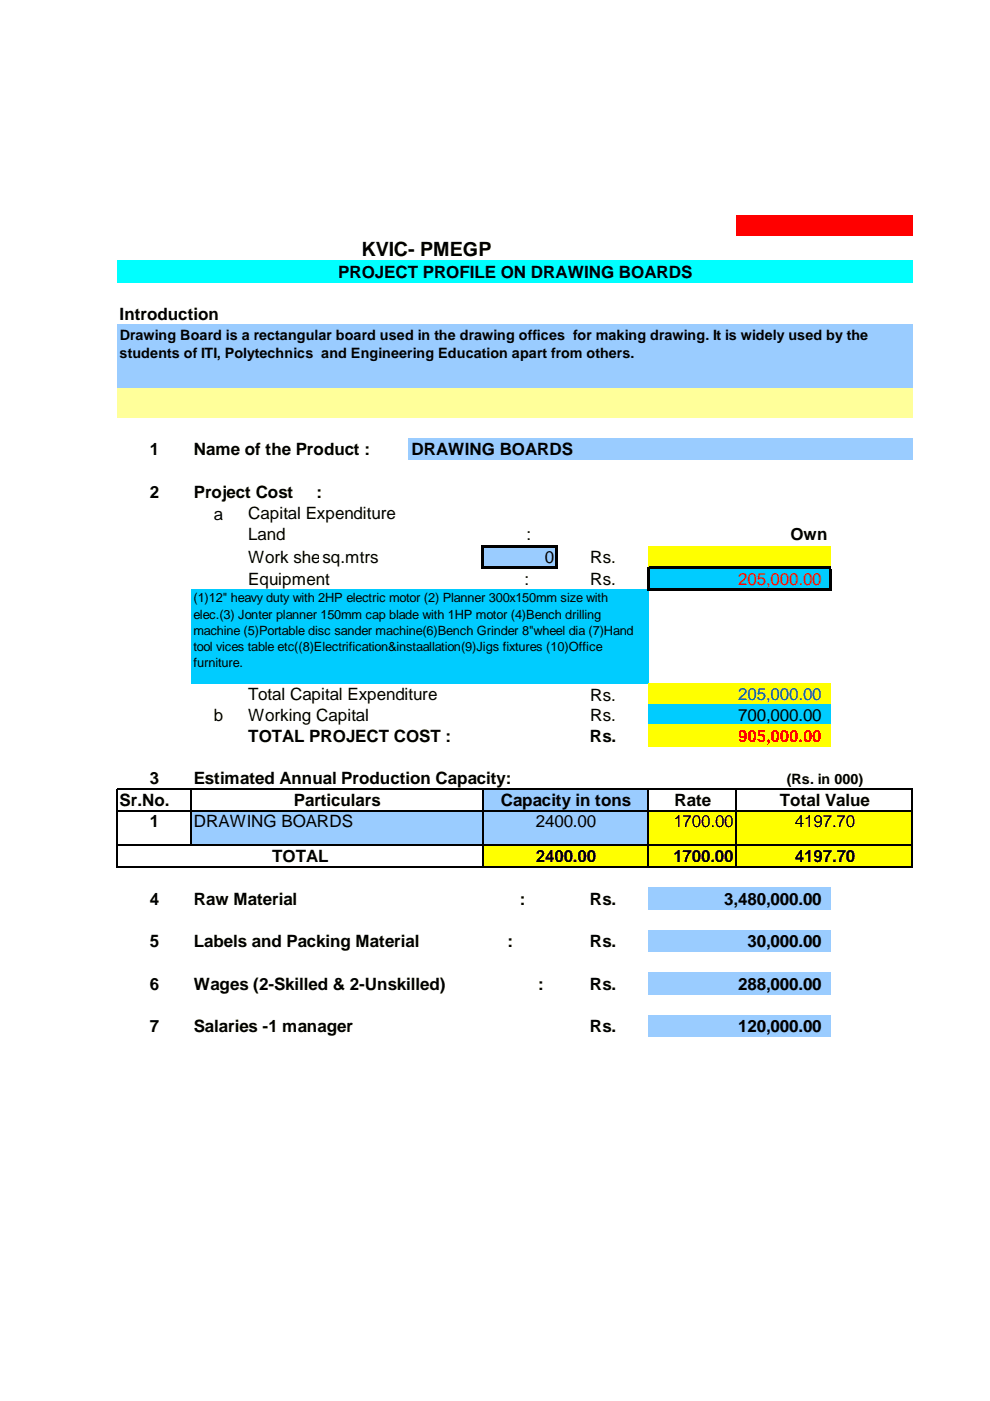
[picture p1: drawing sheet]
<svg xmlns="http://www.w3.org/2000/svg" width="210mm" height="297mm" viewBox="0 0 210 297" stroke-linecap="round" stroke-linejoin="round" font-family="sans-serif">
<defs><g id="words">
<text font-size="4.2" x="76.7" y="54.2">KVIC- PMEGP</text>
<g font-size="3.6">
<text x="71.7" y="58.9">PROJECT PROFILE ON DRAWING BOARDS</text>
<text x="25.4" y="67.9">Introduction</text>
<text x="31.8" y="96.5">1</text>
<text x="41.1" y="96.5">Name of the Product :</text>
<text x="87.3" y="96.5">DRAWING BOARDS</text>
<text x="31.8" y="105.6">2</text>
<text x="41.1" y="105.6">Project Cost</text>
<text x="67.1" y="105.6">:</text>
<text x="45.4" y="110.2">a</text>
<text x="52.6" y="110.1">Capital Expenditure</text>
<text x="52.6" y="119.4">Work shesq.mtrs</text>
<text x="52.7" y="114.6">Land</text>
<text x="111.6" y="114.6">:</text>
<text x="115.5" y="119.4">0</text>
<text x="125.2" y="119.4">Rs.</text>
<text x="167.6" y="114.6">Own</text>
<text x="52.7" y="124">Equipment</text>
<text x="111.2" y="124">:</text>
<text x="125.2" y="124">Rs.</text>
<text x="52.6" y="148.4">Total Capital Expenditure</text>
<text x="125.2" y="148.5">Rs.</text>
<text x="45.4" y="153">b</text>
<text x="52.6" y="152.8">Working Capital</text>
<text x="125.2" y="153">Rs.</text>
<text x="156.6" y="152.8">700,000.00</text>
<text x="52.6" y="157.3">TOTAL PROJECT COST :</text>
<text x="125.1" y="157.3">Rs.</text>
<text x="31.8" y="166.3">3</text>
<text x="41.1" y="166.3">Estimated Annual Production Capacity:</text>
<text x="25.4" y="170.9">Sr.No.</text>
<text x="62.3" y="170.9">Particulars</text>
<text x="106.2" y="170.9">Capacity in tons</text>
<text x="143.1" y="170.9">Rate</text>
<text x="165.4" y="170.9">Total Value</text>
<text x="31.8" y="175.4">1</text>
<text x="41.1" y="175.4">DRAWING BOARDS</text>
<text x="113.7" y="175.4">2400.00</text>
<text x="142.8" y="175.4">1700.00</text>
<text x="168.6" y="175.4">4197.70</text>
<text x="57.7" y="182.8">TOTAL</text>
<text x="113.7" y="182.8">2400.00</text>
<text x="142.8" y="182.8">1700.00</text>
<text x="168.6" y="182.8">4197.70</text>
<text x="31.8" y="191.8">4</text>
<text x="41.1" y="191.8">Raw Material</text>
<text x="110.2" y="191.8">:</text>
<text x="125.1" y="191.8">Rs.</text>
<text x="153.6" y="191.8">3,480,000.00</text>
<text x="31.8" y="200.8">5</text>
<text x="41.1" y="200.8">Labels and Packing Material</text>
<text x="107.6" y="200.8">:</text>
<text x="125.1" y="200.8">Rs.</text>
<text x="158.6" y="200.8">30,000.00</text>
<text x="31.8" y="209.8">6</text>
<text x="41.1" y="209.8">Wages (2-Skilled &amp; 2-Unskilled)</text>
<text x="114.2" y="209.8">:</text>
<text x="125.1" y="209.8">Rs.</text>
<text x="156.6" y="209.8">288,000.00</text>
<text x="31.8" y="218.8">7</text>
<text x="41.1" y="218.8">Salaries -1 manager</text>
<text x="125.1" y="218.8">Rs.</text>
<text x="156.6" y="218.8">120,000.00</text>
</g>
<g font-size="3.6" fill="#f00">
<text x="156.6" y="124">205,000.00</text>
<text x="156.6" y="157.3">905,000.00</text>
</g>
<text font-size="3.6" fill="#00f" x="156.6" y="148.4">205,000.00</text>
<g font-size="3">
<text x="25.4" y="72">Drawing Board is a rectangular board used in the drawing offices for making drawing. It is widely used by the</text>
<text x="25.4" y="75.9">students of ITI, Polytechnics and Engineering Education apart from others.</text>
<text x="166.9" y="166.3">(Rs. in 000)</text>
</g>
<g font-size="2.7">
<text x="41" y="131.2">elec.(3) Jonter planner 150mm cap blade with 1HP motor (4)Bench drilling</text>
<text x="41" y="127.7">(1)12&quot; heavy duty with 2HP electric motor (2) Planner 300x150mm size with</text>
<text x="41" y="134.6">machine (5)Portable disc sander machine(6)Bench Grinder 8&quot;wheel dia (7)Hand</text>
<text x="41" y="138.1">tool vices table etc((8)Electrification&amp;instaallation(9)Jigs fixtures (10)Office</text>
<text x="41" y="141.5">furniture.</text>
</g>
</g></defs>
<path d="M156.1 45.7h37.5v4.3h-37.5z" fill="#f00"/>
<path d="M24.9 55.3h168.7v4.6h-168.7z" fill="#0ff"/>
<path d="M24.9 68.9h168.7v13.5h-168.7z" fill="#9accff"/>
<path d="M24.9 82.4h168.7v6.2h-168.7z" fill="#ffff9a"/>
<g fill="#9accff">
<path d="M86.6 92.9h107v4.7h-107z"/>
<path d="M102.4 115.8h15.8v4.7h-15.8z"/>
</g>
<path d="M137.5 115.8h38.6v4.7h-38.6z" fill="#ff0"/>
<g fill="#0cf">
<path d="M137.5 120.4h38.6v4.6h-38.6z"/>
<path d="M40.4 124.9h97.2v4.6h-97.2z"/>
<path d="M40.4 129.4h97.2v4.5h-97.2z"/>
<path d="M40.4 133.8h97.2v4.5h-97.2z"/>
<path d="M40.4 138.2h97.2v6.7h-97.2z"/>
</g>
<path d="M137.5 144.9h38.6v4.5h-38.6z" fill="#ff0"/>
<path d="M137.5 149.3h38.6v4.5h-38.6z" fill="#0cf"/>
<path d="M137.5 153.7h38.6v4.7h-38.6z" fill="#ff0"/>
<g fill="#9accff">
<path d="M102.4 167.3h35.2v4.7h-35.2z"/>
<path d="M40.4 171.9h97.2v7.3h-97.2z"/>
</g>
<g fill="#ff0">
<path d="M137.5 171.9h56.1v7.3h-56.1z"/>
<path d="M102.4 179.2h91.2v4.6h-91.2z"/>
</g>
<g fill="#9accff">
<path d="M137.5 188.2h38.6v4.6h-38.6z"/>
<path d="M137.5 197.2h38.6v4.6h-38.6z"/>
<path d="M137.5 206.2h38.6v4.7h-38.6z"/>
<path d="M137.5 215.2h38.6v4.7h-38.6z"/>
</g>
<path d="M102.6 115.5h15.7v.5h-15.7zM102.1 115.5h.5v5.1h-.5zM102.6 120.1h15.7v.5h-15.7zM117.8 116h.5v4.6h-.5zM137.2 120.1h.5v5.1h-.5zM137.7 120.1h38.6v.5h-38.6zM137.7 124.7h38.6v.5h-38.6zM175.8 120.6h.5v4.6h-.5z" fill="#000"/>
<path d="M24.9 167.3h168.8M24.9 179.2h168.8M40.5 167.4v11.9M102.4 167.4v16.5M156.2 167.4v16.5M193.5 167.4v16.5" fill="none" stroke="#000" stroke-width=".23"/>
<path d="M24.8 167.2v16.7M24.9 171.9h168.8M137.5 167.4v16.5M24.9 183.8h168.8" fill="none" stroke="#000" stroke-width=".25"/>
<use href="#words"/>
</svg>
